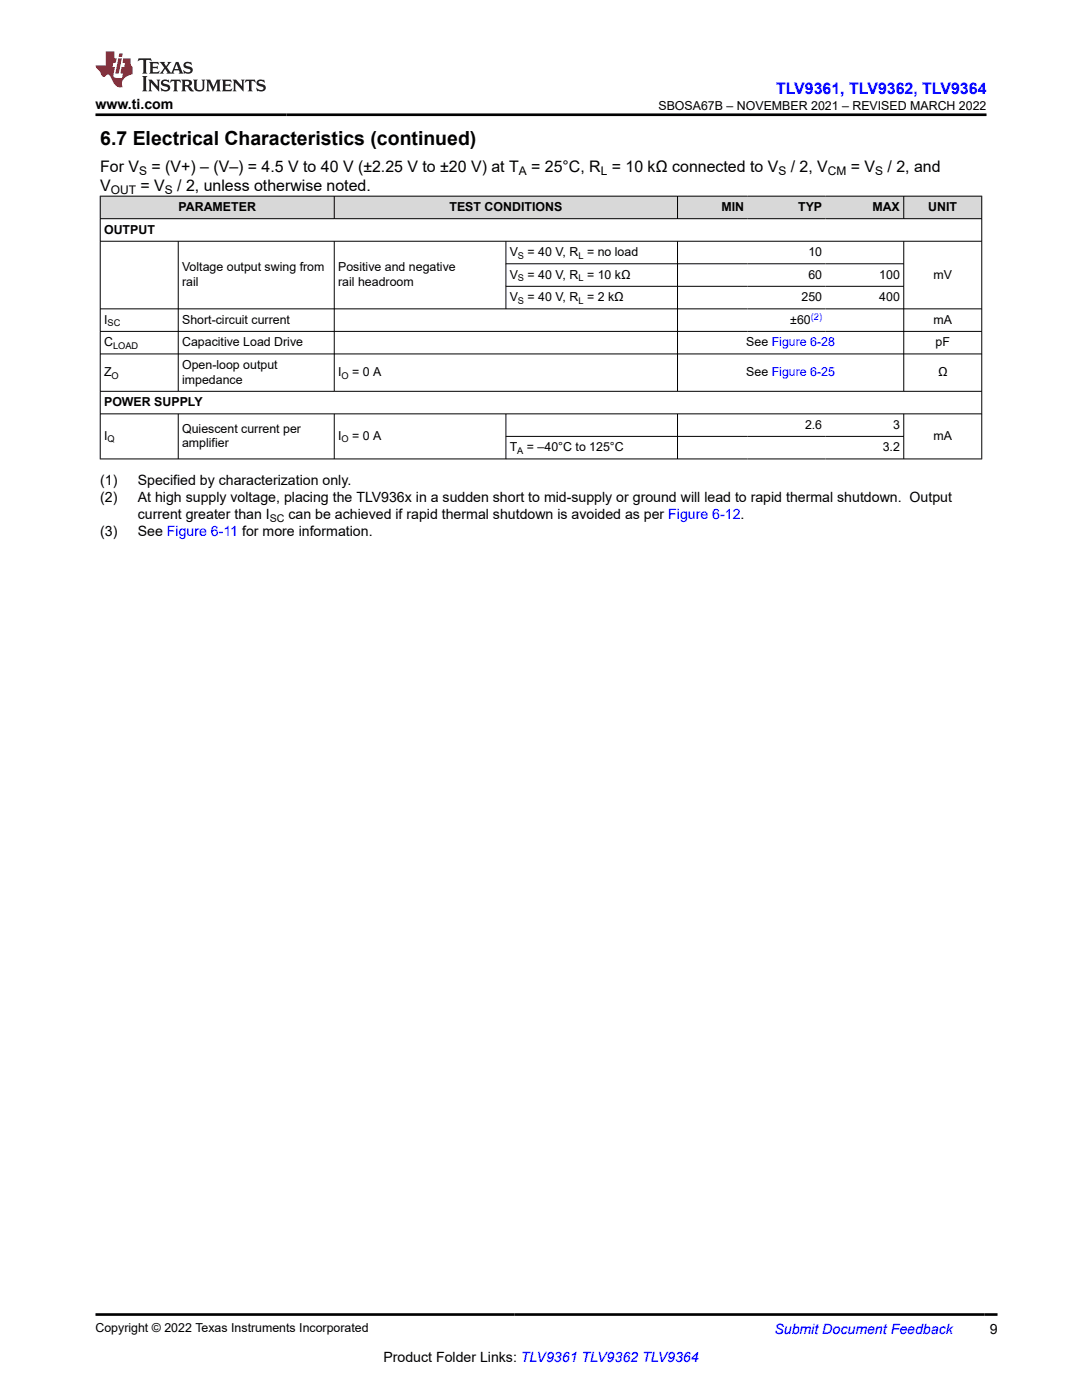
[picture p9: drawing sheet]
<svg xmlns="http://www.w3.org/2000/svg" width="216mm" height="279mm" viewBox="0 0 216 279" stroke-linecap="round" stroke-linejoin="round" font-family="sans-serif">
<defs><g id="words">
<text font-size="3.9" x="20" y="28.8">6.7 Electrical Characteristics (continued)</text>
<text font-size="3.2" fill="#00f" x="154.8" y="18.7">TLV9361, TLV9362, TLV9364</text>
<g font-size="3.2">
<text x="20" y="34.3">For V</text>
<text x="30.2" y="34.3">= (V+) – (V–) = 4.5 V to 40 V (±2.25 V to ±20 V) at T</text>
<text x="106" y="34.3">= 25°C, R = 10 kΩ connected to V</text>
<text x="157.8" y="34.3">/ 2, V</text>
<text x="169.8" y="34.3">= V</text>
<text x="177.1" y="34.3">/ 2, and</text>
<text x="20" y="38.1">V</text>
<text x="28" y="38.1">= V</text>
<text x="35.4" y="38.1">/ 2, unless otherwise noted.</text>
</g>
<g font-size="2.8">
<text x="19" y="21.8">www.ti.com</text>
<text x="20" y="96.7">(1)</text>
<text x="20" y="100.1">(2)</text>
<text x="27.5" y="96.7">Specified by characterization only.</text>
<text x="27.5" y="100.1">At high supply voltage, placing the TLV936x in a sudden short to mid-supply or ground will lead to rapid thermal shutdown. Output</text>
<text x="20" y="106.9">(3)</text>
<text x="27.5" y="103.5">current greater than I</text>
<text x="27.5" y="106.9">See Figure 6-11 for more information.</text>
<text x="57.6" y="103.5">can be achieved if rapid thermal shutdown is avoided as per Figure 6-12.</text>
<text x="197.5" y="266.1">9</text>
<text x="76.5" y="271.7">Product Folder Links: TLV9361 TLV9362 TLV9364</text>
</g>
<text font-size="2.8" fill="#00f" x="154.5" y="266.2">Submit Document Feedback</text>
<g font-size="2.5">
<text x="131.4" y="21.9">SBOSA67B – NOVEMBER 2021 – REVISED MARCH 2022</text>
<text x="20.8" y="46.6">OUTPUT</text>
<text x="35.6" y="42.1">PARAMETER</text>
<text x="89.7" y="42.1">TEST CONDITIONS</text>
<text x="144" y="42.1">MIN</text>
<text x="159.3" y="42.1">TYP</text>
<text x="174.1" y="42.1">MAX</text>
<text x="185.2" y="42.1">UNIT</text>
<text x="101.7" y="51.1">V</text>
<text x="105.3" y="51.1">= 40 V, R = no load</text>
<text x="161.3" y="51.1">10</text>
<text x="36.3" y="54.1">Voltage output swing from</text>
<text x="36.3" y="57.1">rail</text>
<text x="67.5" y="54.1">Positive and negative</text>
<text x="67.5" y="57.1">rail headroom</text>
<text x="101.7" y="55.6">V</text>
<text x="105.3" y="55.6">= 40 V, R = 10 kΩ</text>
<text x="161.3" y="55.6">60</text>
<text x="175.4" y="55.6">100</text>
<text x="186.3" y="55.6">mV</text>
<text x="20.8" y="64.6">I</text>
<text x="36.3" y="64.6">Short-circuit current</text>
<text x="101.7" y="60.1">V</text>
<text x="105.3" y="60.1">= 40 V, R = 2 kΩ</text>
<text x="157.7" y="64.6">±60</text>
<text x="159.9" y="60.1">250</text>
<text x="175.4" y="60.1">400</text>
<text x="186.3" y="64.6">mA</text>
<text x="20.8" y="69.1">C</text>
<text x="36.3" y="69.1">Capacitive Load Drive</text>
<text x="148.9" y="69.1">See Figure 6-28</text>
<text x="186.7" y="69.1">pF</text>
<text x="20.8" y="75.1">Z</text>
<text x="36.3" y="73.6">Open-loop output</text>
<text x="36.3" y="76.6">impedance</text>
<text x="67.5" y="75.1">I</text>
<text x="70.3" y="75.1">= 0 A</text>
<text x="148.9" y="75.1">See Figure 6-25</text>
<text x="187.2" y="75.1">Ω</text>
<text x="20.8" y="81.1">POWER SUPPLY</text>
<text x="20.8" y="87.8">I</text>
<text x="36.3" y="86.3">Quiescent current per</text>
<text x="36.3" y="89.3">amplifier</text>
<text x="67.5" y="87.8">I</text>
<text x="70.3" y="87.8">= 0 A</text>
<text x="160.6" y="85.6">2.6</text>
<text x="178.2" y="85.6">3</text>
<text x="186.3" y="87.8">mA</text>
<text x="101.7" y="90.1">T</text>
<text x="105.1" y="90.1">= –40°C to 125°C</text>
<text x="176.1" y="90.1">3.2</text>
<text x="19" y="265.9">Copyright © 2022 Texas Instruments Incorporated</text>
</g>
<g font-size="2.4">
<text x="27.8" y="34.9">S</text>
<text x="103.5" y="34.9">A</text>
<text x="119.9" y="34.9">L</text>
<text x="155.3" y="34.9">S</text>
<text x="165.2" y="34.9">CM</text>
<text x="174.6" y="34.9">S</text>
<text x="22.1" y="38.7">OUT</text>
<text x="32.9" y="38.7">S</text>
</g>
<text font-size="2.1" x="53.9" y="104.1">SC</text>
<g font-size="1.9">
<text x="103.4" y="51.6">S</text>
<text x="115.4" y="51.6">L</text>
<text x="103.4" y="56.1">S</text>
<text x="115.4" y="56.1">L</text>
<text x="21.5" y="65.1">SC</text>
<text x="103.4" y="60.6">S</text>
<text x="115.4" y="60.6">L</text>
<text x="22.6" y="69.6">LOAD</text>
<text x="22.3" y="75.6">O</text>
<text x="68.2" y="75.6">O</text>
<text x="21.5" y="88.3">Q</text>
<text x="68.2" y="88.3">O</text>
<text x="103.2" y="90.5">A</text>
</g>
<text font-size="1.9" fill="#00f" x="161.8" y="63.8">(2)</text>
</g></defs>
<g fill="#d8d8d8">
<path d="M20 39.1h175.9v4.5h-175.9z" fill-rule="evenodd"/>
<path d="M20.1 39.2h46.5v4.4h-46.5z" fill-rule="evenodd"/>
<path d="M66.8 39.2h68.3v4.4h-68.3z" fill-rule="evenodd"/>
<path d="M135.3 39.2h13.9v4.4h-13.9z" fill-rule="evenodd"/>
<path d="M149.2 39.2h15.6v4.4h-15.6z" fill-rule="evenodd"/>
<path d="M164.8 39.2h15.5v4.4h-15.5z" fill-rule="evenodd"/>
<path d="M180.4 39.2h15.4v4.4h-15.4z" fill-rule="evenodd"/>
</g>
<g fill="none" stroke="#000" stroke-width=".2">
<path d="M19.9 39.1h176.1M20 39.1v52.6M66.7 39.1v4.6M135.2 39.1v4.6M180.3 39.1v4.6M195.9 39.1v52.6M19.9 43.6h176.1M19.9 48.1h176.1M35.6 48.1v30.1M66.7 48.1v30.1M100.9 48.1v13.6M100.9 52.6h79.5"/>
<path d="M100.9 57.1h79.5M135.2 48.1v30.1M180.3 48.1v30.1M19.9 61.6h176.1M19.9 66.1h176.1M19.9 70.6h176.1M19.9 78.1h176.1M19.9 82.6h176.1M19.9 91.6h176.1M35.6 82.6v9.1M66.7 82.6v9.1M100.9 82.6v9.1"/>
<path d="M100.9 87.1h79.5M135.2 82.6v9.1M180.3 82.6v9.1"/>
</g>
<path d="M27.7 11.6l-.2 .6 .5-.2h.6v.1v2.2l-.2 .4h1l-.2-.4v-2.2v-.1h.5l.5 .2-.1-.6zM29.8 12.4l.2 .3v1.6l-.2 .4h1.9l.1-.6a1.08 1.08 0 0 1-1.3 .2v-.7h.6l.4 .2v-.7l-.4 .2h-.6v-.5l.2-.2a1 1 0 0 1 1 .3l-.1-.5zM31.8 12.4l1 1.1-1 1.2h.9l-.2-.2 .4-.8 .5 .8-.2 .2h1.6l-.2-.2 .1-.5h1l.1 .5-.1 .2h.9l-.2-.4-.8-1.9h-.5l-1 2.1-.8-1.1 .9-1h-.8l.2 .2-.5 .6-.3-.6 .1-.2zM35.2 12.8l.4 1h-.8zM36.8 12.5a.65 .65 0 0 0-.2 .7 .65 .65 0 0 0 .6 .5l.7 .1 .1 .3a.79 .79 0 0 1-.7 .4 .79 .79 0 0 1-.7-.5l.1 .7 .2-.1a.93 .93 0 0 0 1.1 0 .93 .93 0 0 0 .4-.9 1.46 1.46 0 0 0-1.2-.6l-.1-.3a1.09 1.09 0 0 1 1.2 .2l-.2-.6-.1 .1-.6-.2zM28.4 15.2l.2 .4v2.2l-.2 .4h1l-.2-.4v-2.2l.2-.4zM29.6 15.9l.2 .4v1.5l-.2 .4h.8l-.3-.4v-1.3l1.7 1.8v-2l.2-.4h-.8l.2 .2 .1 1.1-1.2-1.3zM32.3 16a.65 .65 0 0 0-.2 .8 .65 .65 0 0 0 .7 .4l.6 .2 .1 .2a.79 .79 0 0 1-.7 .4 .79 .79 0 0 1-.7-.5l.1 .7 .2-.1a.93 .93 0 0 0 1.1 .1 .93 .93 0 0 0 .4-1 1.46 1.46 0 0 0-1.2-.5l-.1-.4a1.09 1.09 0 0 1 1.2 .2l-.2-.6-.1 .1-.6-.1zM34.1 15.9l-.1 .6a.63 .63 0 0 1 .7-.3l.1 1.6-.3 .4h1l-.2-.4v-1.6a.66 .66 0 0 1 .8 .3l-.1-.6zM36.2 15.9l.2 .4v1.5l-.2 .4h.9l-.2-.2v-.7h.5l.1 .2a.79 .79 0 0 0 1.2 .6l-1-.9a.61 .61 0 0 0 .6-.6 .61 .61 0 0 0-.5-.7zM36.9 16.2h.2a.47 .47 0 0 1 .5 .1 .47 .47 0 0 1 .1 .5l-.2 .1-.6 .1zM38.5 15.9l.2 .2a2.27 2.27 0 0 0 .4 2 1.04 1.04 0 0 0 1.7-.7v-1.3l.2-.2h-.8l.2 .4v1.1a.6 .6 0 0 1-.6 .6 .6 .6 0 0 1-.6-.6v-1.1l.3-.4zM41.1 15.9l.2 .4v1.5l-.2 .4h.7l-.2-.4v-1.4l.9 1.9 .8-1.9v1.4l-.2 .4h1l-.3-.4v-1.5l.3-.4h-.8l-.7 1.5-.7-1.5zM44.3 15.9l.2 .4v1.5l-.2 .4h1.9l.1-.6a1.09 1.09 0 0 1-1.3 .2v-.7h.6l.4 .2v-.6l-.4 .2h-.6v-.6l.2-.1a1.01 1.01 0 0 1 1 .3l-.1-.6zM46.4 15.9l.3 .4v1.5l-.3 .4h.8l-.2-.4v-1.3l1.6 1.8v-2l.2-.4h-.7l.2 .2v1.1l-1.2-1.3zM49 15.9l-.1 .6a.63 .63 0 0 1 .8-.3v1.6l-.3 .4h1l-.2-.4v-1.6a.66 .66 0 0 1 .8 .3l-.1-.6zM51.4 16a.65 .65 0 0 0-.2 .8 .65 .65 0 0 0 .6 .4l.6 .2 .2 .2a.79 .79 0 0 1-.8 .4 .79 .79 0 0 1-.6-.5l.1 .7 .2-.1a.93 .93 0 0 0 1 .1 .93 .93 0 0 0 .5-1 1.46 1.46 0 0 0-1.3-.5l-.1-.4a1.09 1.09 0 0 1 1.3 .2l-.2-.6-.2 .1-.5-.1z" fill="#231f20"/>
<path d="M21.1 10.3v2.7h-2.1l.1 .4 .9 1a.95 .95 0 0 0 .9 .9 .59 .59 0 0 1 .6-.4 .59 .59 0 0 1 .5 .3l.4 .8a1.59 1.59 0 0 0 2.1 1.4 1.61 1.61 0 0 1 1-2.3l1-.3-.1-1.5a1.59 1.59 0 0 1-.4-1.7h-1.4l-.2 .9h.5l-.1 .9h-.5l-.2 .9v.3l.4 .1-.2 .9h-.6a.73 .73 0 0 1-1.1-.7l.3-1.5h-.5l.2-.9h.5l.2-.9h-.5v-1.3zM23.6 11.6l-.6 3.1h.7l.6-3.1zM23.8 10.7l-.1 .6h.7l.1-.6z" fill="#ed1c24"/>
<path d="M19 22.9h177.8M19.1 262.3h179.9" fill="none" stroke="#000" stroke-width=".53"/>
<use href="#words"/>
</svg>
